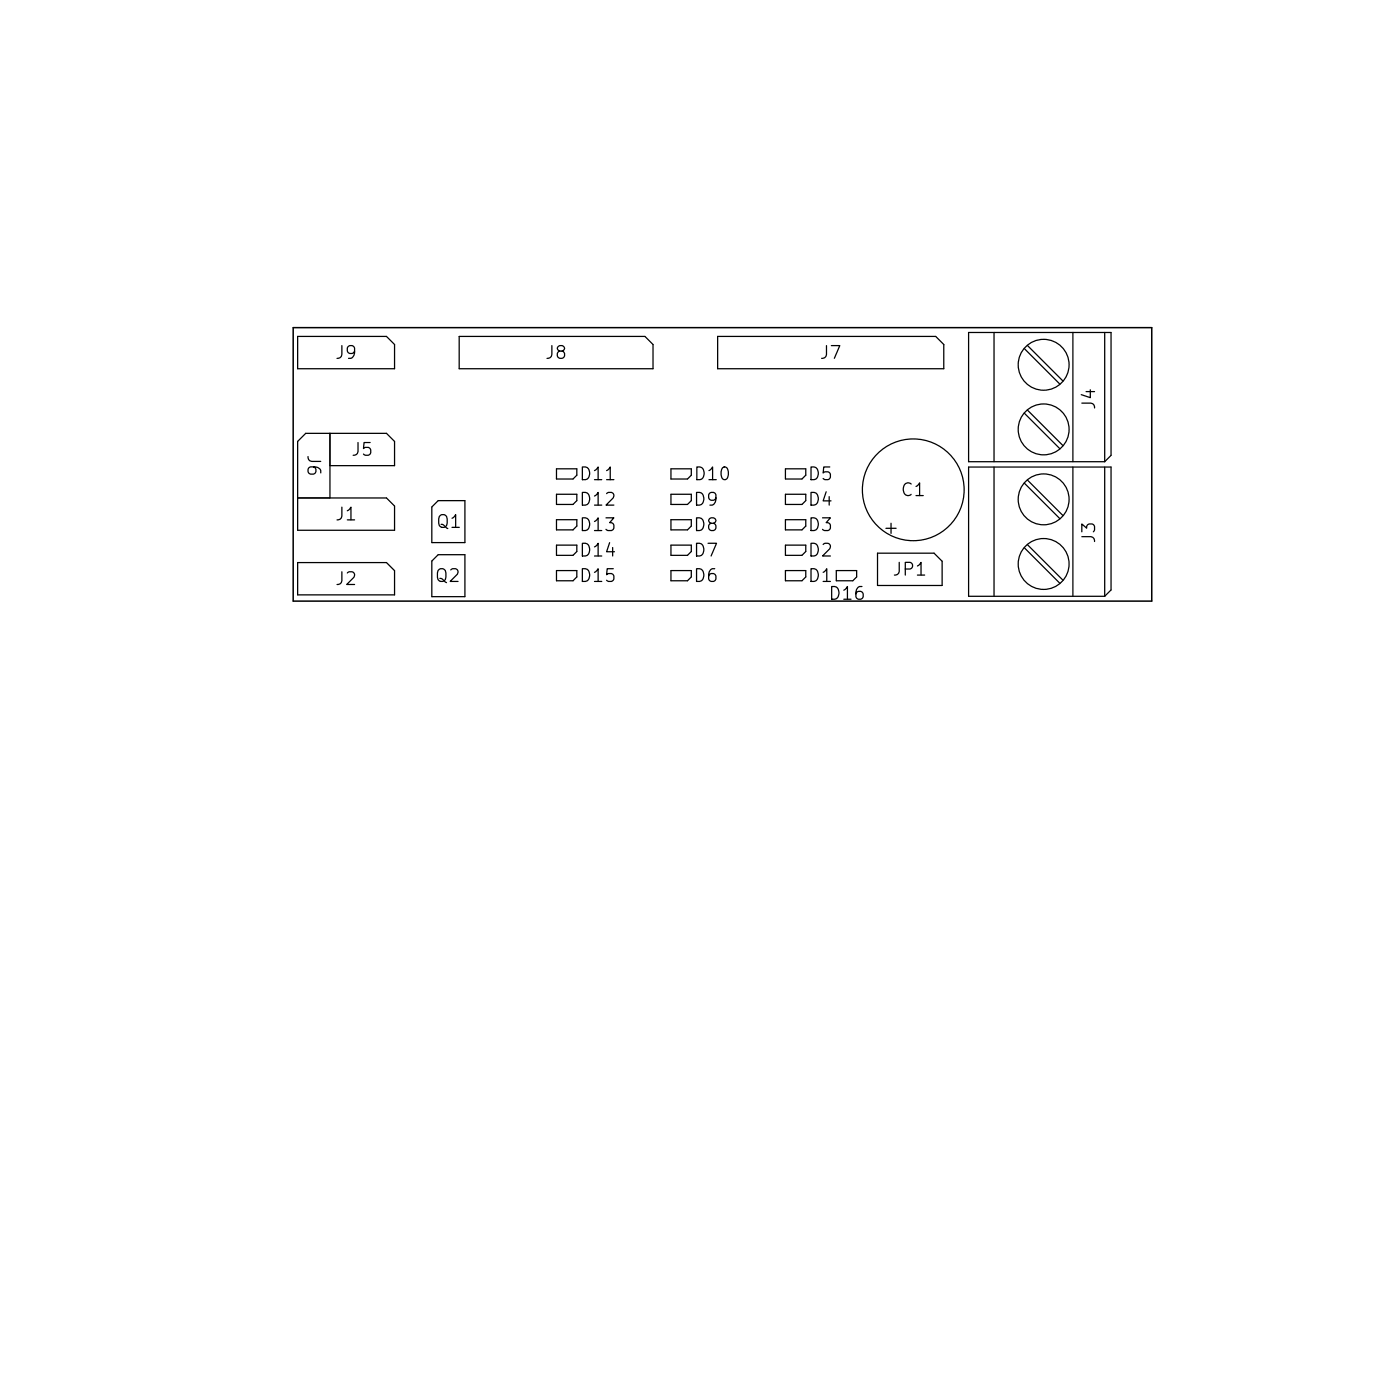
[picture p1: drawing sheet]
<svg xmlns="http://www.w3.org/2000/svg" width="110mm" height="110mm" viewBox="0 0 110 110" stroke-linecap="round" stroke-linejoin="round" font-family="sans-serif">
<defs><g id="words">
<g font-size="1.4">
<text x="26.4" y="28.2">J9</text>
<text x="42.9" y="28.2">J8</text>
<text x="64.5" y="28.2">J7</text>
<text x="24.2" y="35.8" transform="rotate(90 24.2 35.8)">J6</text>
<text x="27.7" y="35.8">J5</text>
<text x="86.1" y="32.1" transform="rotate(-90 86.1 32.1)">J4</text>
<text x="26.4" y="40.9">J1</text>
<text x="34.4" y="41.5">Q1</text>
<text x="45.7" y="37.8">D11</text>
<text x="45.7" y="39.8">D12</text>
<text x="45.7" y="41.8">D13</text>
<text x="54.6" y="41.8">D8</text>
<text x="54.6" y="39.8">D9</text>
<text x="54.7" y="37.8">D10</text>
<text x="63.6" y="41.8">D3</text>
<text x="63.6" y="39.8">D4</text>
<text x="63.6" y="37.8">D5</text>
<text x="70.9" y="39">C1</text>
<text x="26.4" y="46">J2</text>
<text x="34.3" y="45.8">Q2</text>
<text x="45.7" y="43.8">D14</text>
<text x="45.7" y="45.8">D15</text>
<text x="54.6" y="45.8">D6</text>
<text x="54.6" y="43.8">D7</text>
<text x="63.6" y="45.8">D1</text>
<text x="63.6" y="43.8">D2</text>
<text x="65.3" y="47.2">D16</text>
<text x="70.3" y="45.3">JP1</text>
<text x="86.1" y="42.6" transform="rotate(-90 86.1 42.6)">J3</text>
</g>
</g></defs>
<path d="M23 25.8h67.5v21.5h-67.5z" fill="none" stroke="#000" stroke-width=".12"/>
<g fill="none" stroke="#000" stroke-width=".1">
<path d="M23.4 26.4h7l.6 .7v1.9h-7.6zM25.9 36.6h5.1v-1.9l-.6-.6h-6.4l-.6 .6v7h7.6v-1.9l-.6-.7h-7M25.9 34.1v5M33.9 39.9l.6-.5h2.1v3.3h-2.7zM36.1 26.4h14.6l.6 .7v1.9h-15.2zM45.3 38.9h-1.6v.8h1.3l.3-.3M45.3 36.9h-1.6v.8h1.3l.3-.3M54.3 38.9h-1.6v.8h1.3l.3-.3M54.3 36.9h-1.6v.8h1.3l.3-.3M56.4 26.4h17.2l.6 .7v1.9h-17.8zM63.3 36.9h-1.6v.8h1.3l.3-.3M63.3 38.9h-1.6v.8h1.3l.3-.3"/>
<path d="M76.1 26.1h11.3v9.7l-.6 .5h-10.7zM76.1 36.7h11.3v9.7l-.6 .5h-10.7zM78.1 26.1v10.2M78.1 36.7v10.2M80.5 32.5l2.8 2.8M80.5 27.4l2.8 2.8M80.5 38l2.8 2.8M80.8 32.2l2.8 2.8M80.8 27.2l2.8 2.8M80.8 37.7l2.8 2.8M84.4 26.1v10.2M84.4 36.7v10.2"/>
<path d="M86.8 26.1v10.2M86.8 36.7v10.2M23.4 44.2h7l.6 .7v1.9h-7.6zM33.9 44.1l.6-.5h2.1v3.3h-2.7zM45.3 40.9h-1.6v.8h1.3l.3-.3M45.3 44.9h-1.6v.8h1.3l.3-.3M45.3 42.9h-1.6v.8h1.3l.3-.3M54.3 40.9h-1.6v.8h1.3l.3-.3M54.3 44.9h-1.6v.8h1.3l.3-.3M54.3 42.9h-1.6v.8h1.3l.3-.3M63.3 40.9h-1.6v.8h1.3l.3-.3M63.3 42.9h-1.6v.8h1.3l.3-.3"/>
<path d="M63.3 44.9h-1.6v.8h1.3l.3-.3M65.7 44.9h1.6v.5l-.3 .3h-1.3zM69 43.5h4.4l.7 .6v1.9h-5.1zM69.7 41.5h.8M70.1 41.1v.8M80.5 43.1l2.8 2.8M80.8 42.8l2.8 2.8"/>
<circle cx="71.8" cy="38.5" r="4"/>
<circle cx="82" cy="39.3" r="2"/>
<circle cx="82" cy="28.7" r="2"/>
<circle cx="82" cy="33.8" r="2"/>
<circle cx="82" cy="44.3" r="2"/>
</g>
<use href="#words"/>
</svg>
